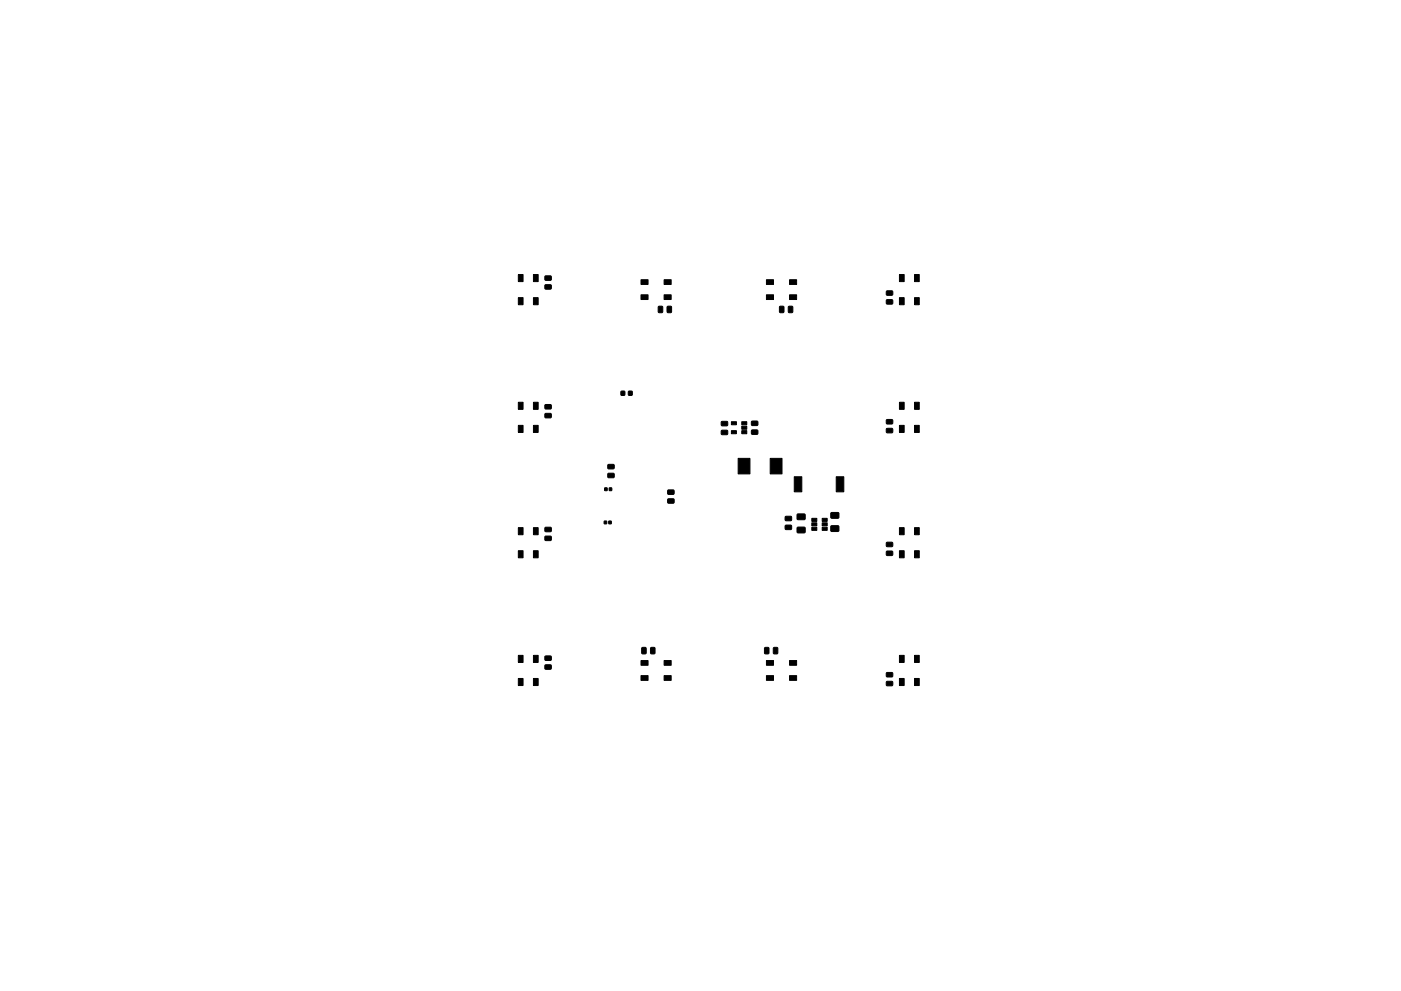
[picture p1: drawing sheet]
<svg xmlns="http://www.w3.org/2000/svg" width="297mm" height="210mm" viewBox="0 0 297 210" stroke-linecap="round" stroke-linejoin="round" font-family="sans-serif">
<g fill="#000" stroke="#000" stroke-width=".21">
<path d="M109.9 58.2h1v1.5h-1zM113.1 58.2h1v1.5h-1zM115.6 58.6h1.2l.1 .8h-1.3zM135.9 59.3h1.5v1h-1.5zM140.8 59.3h1.5v1h-1.5zM162.5 59.3h1.5v1h-1.5zM167.4 59.3h1.5v1h-1.5zM190.7 58.2h1v1.5h-1zM193.9 58.2h1v1.5h-1zM109.9 63.1h1v1.5h-1zM113.1 63.1h1v1.5h-1zM115.6 60.5l1.2-.1 .1 .9h-1.3z"/>
<path d="M135.9 62.5h1.5v1h-1.5zM139.6 65l.9 .1-.1 1.2-.8-.1zM141.5 65l.9 .1-.1 1.2-.8-.1zM140.8 62.5h1.5v1h-1.5zM162.5 62.5h1.5v1h-1.5zM165.3 65l.9 .1-.1 1.2-.8-.1zM167.2 65l.9 .1-.1 1.2-.8-.1zM167.4 62.5h1.5v1h-1.5zM188 61.8l1.2-.1 .1 .9h-1.3zM188 63.6h1.2l.1 .8-1.3 .1zM190.7 63.1h1v1.5h-1zM193.9 63.1h1v1.5h-1z"/>
<path d="M109.9 85.4h1v1.5h-1zM109.9 90.3h1v1.5h-1zM113.1 85.4h1v1.5h-1zM113.1 90.3h1v1.5h-1zM115.6 87.8l1.2-.1 .1 .9h-1.3zM115.6 85.9h1.2l.1 .8-1.3 .1zM128.9 98.6h1.2l.1 .8-1.3 .1zM131.7 83h.8l-.1 .9-.7-.1zM133.3 83h.7v.9l-.8-.1zM153 89.5l1.2-.1 .1 .9h-1.3zM153 91.3h1.2l.1 .8-1.3 .1zM155.1 91.4h1v.6h-1z"/>
<path d="M155.1 89.5h1v.6h-1zM157.3 89.5h1v.6h-1zM157.3 90.4h1v.7h-1zM157.3 91.4h1v.6h-1zM159.4 91.3l1.2-.1 .1 .9h-1.3zM159.4 89.4h1.2l.1 .8-1.3 .1zM188 89.1l1.2-.1 .1 .9h-1.3zM188 90.9h1.2l.1 .8-1.3 .1zM190.7 90.3h1v1.5h-1zM190.7 85.4h1v1.5h-1zM193.9 90.3h1v1.5h-1zM193.9 85.4h1v1.5h-1z"/>
<path d="M109.9 111.9h1v1.5h-1zM109.9 116.8h1v1.5h-1zM113.1 111.9h1v1.5h-1zM113.1 116.8h1v1.5h-1zM115.6 113.8h1.2l.1 .8-1.3 .1zM115.6 111.9h1.2l.1 .8-1.3 .1zM128.1 110.6h.5v.5h-.5zM128.2 103.5h.5v.6h-.5zM129.1 110.6h.5v.5h-.5zM129.2 103.5h.5v.6h-.5zM128.9 100.5l1.2-.1 .1 .9h-1.3zM141.6 105.9l1.2-.1 .1 .9h-1.3z"/>
<path d="M141.6 104h1.2l.1 .8-1.3 .1zM156.5 97.2h2.5v3.3h-2.5zM163.3 97.2h2.5v3.3h-2.5zM166.5 109.6h1.2l.1 .8-1.2 .1zM166.5 111.5l1.2-.1 .1 .9h-1.2zM168.4 101.1h1.6v3.2h-1.6zM169 109.1h1.6l.1 1.1h-1.6zM169 111.9h1.6l.1 1.1h-1.6zM172.1 111.9h1.1v.6h-1.1zM172.1 110.9h1.1v.7h-1.1zM172.1 110h1.1v.6h-1.1zM174.3 110.9h1.1v.7h-1.1z"/>
<path d="M174.3 110h1.1v.6h-1.1zM174.3 111.9h1.1v.6h-1.1zM177.3 101.1h1.6v3.2h-1.6zM176.2 111.6h1.6v1.1h-1.6zM176.2 108.8h1.6v1.1h-1.6zM188 115.1h1.2l.1 .8-1.3 .1zM188 117l1.2-.1 .1 .9h-1.3zM190.7 116.8h1v1.5h-1zM190.7 111.9h1v1.5h-1zM193.9 116.8h1v1.5h-1zM193.9 111.9h1v1.5h-1zM109.9 139h1v1.5h-1z"/>
<path d="M113.1 139h1v1.5h-1zM115.6 139.2h1.2l.1 .8-1.3 .1zM136.1 137.4l.9 .1-.1 1.2-.8-.1zM138 137.4l.8 .1v1.2l-.8-.1zM162.1 137.4l.9 .1-.1 1.2-.8-.1zM164 137.4l.9 .1-.1 1.2-.8-.1zM109.9 143.9h1v1.5h-1zM113.1 143.9h1v1.5h-1zM115.6 141.1h1.2l.1 .8-1.3 .1zM135.9 140.1h1.5v1h-1.5zM135.9 143.3h1.5v1h-1.5zM140.8 140.1h1.5v1h-1.5z"/>
<path d="M140.8 143.3h1.5v1h-1.5zM162.5 140.1h1.5v1h-1.5zM162.5 143.3h1.5v1h-1.5zM167.4 140.1h1.5v1h-1.5zM167.4 143.3h1.5v1h-1.5zM188 142.7h1.2l.1 .8-1.3 .1zM188 144.6h1.2l.1 .8-1.3 .1zM190.7 143.9h1v1.5h-1zM190.7 139h1v1.5h-1zM193.9 143.9h1v1.5h-1zM193.9 139h1v1.5h-1z"/>
</g>
</svg>
